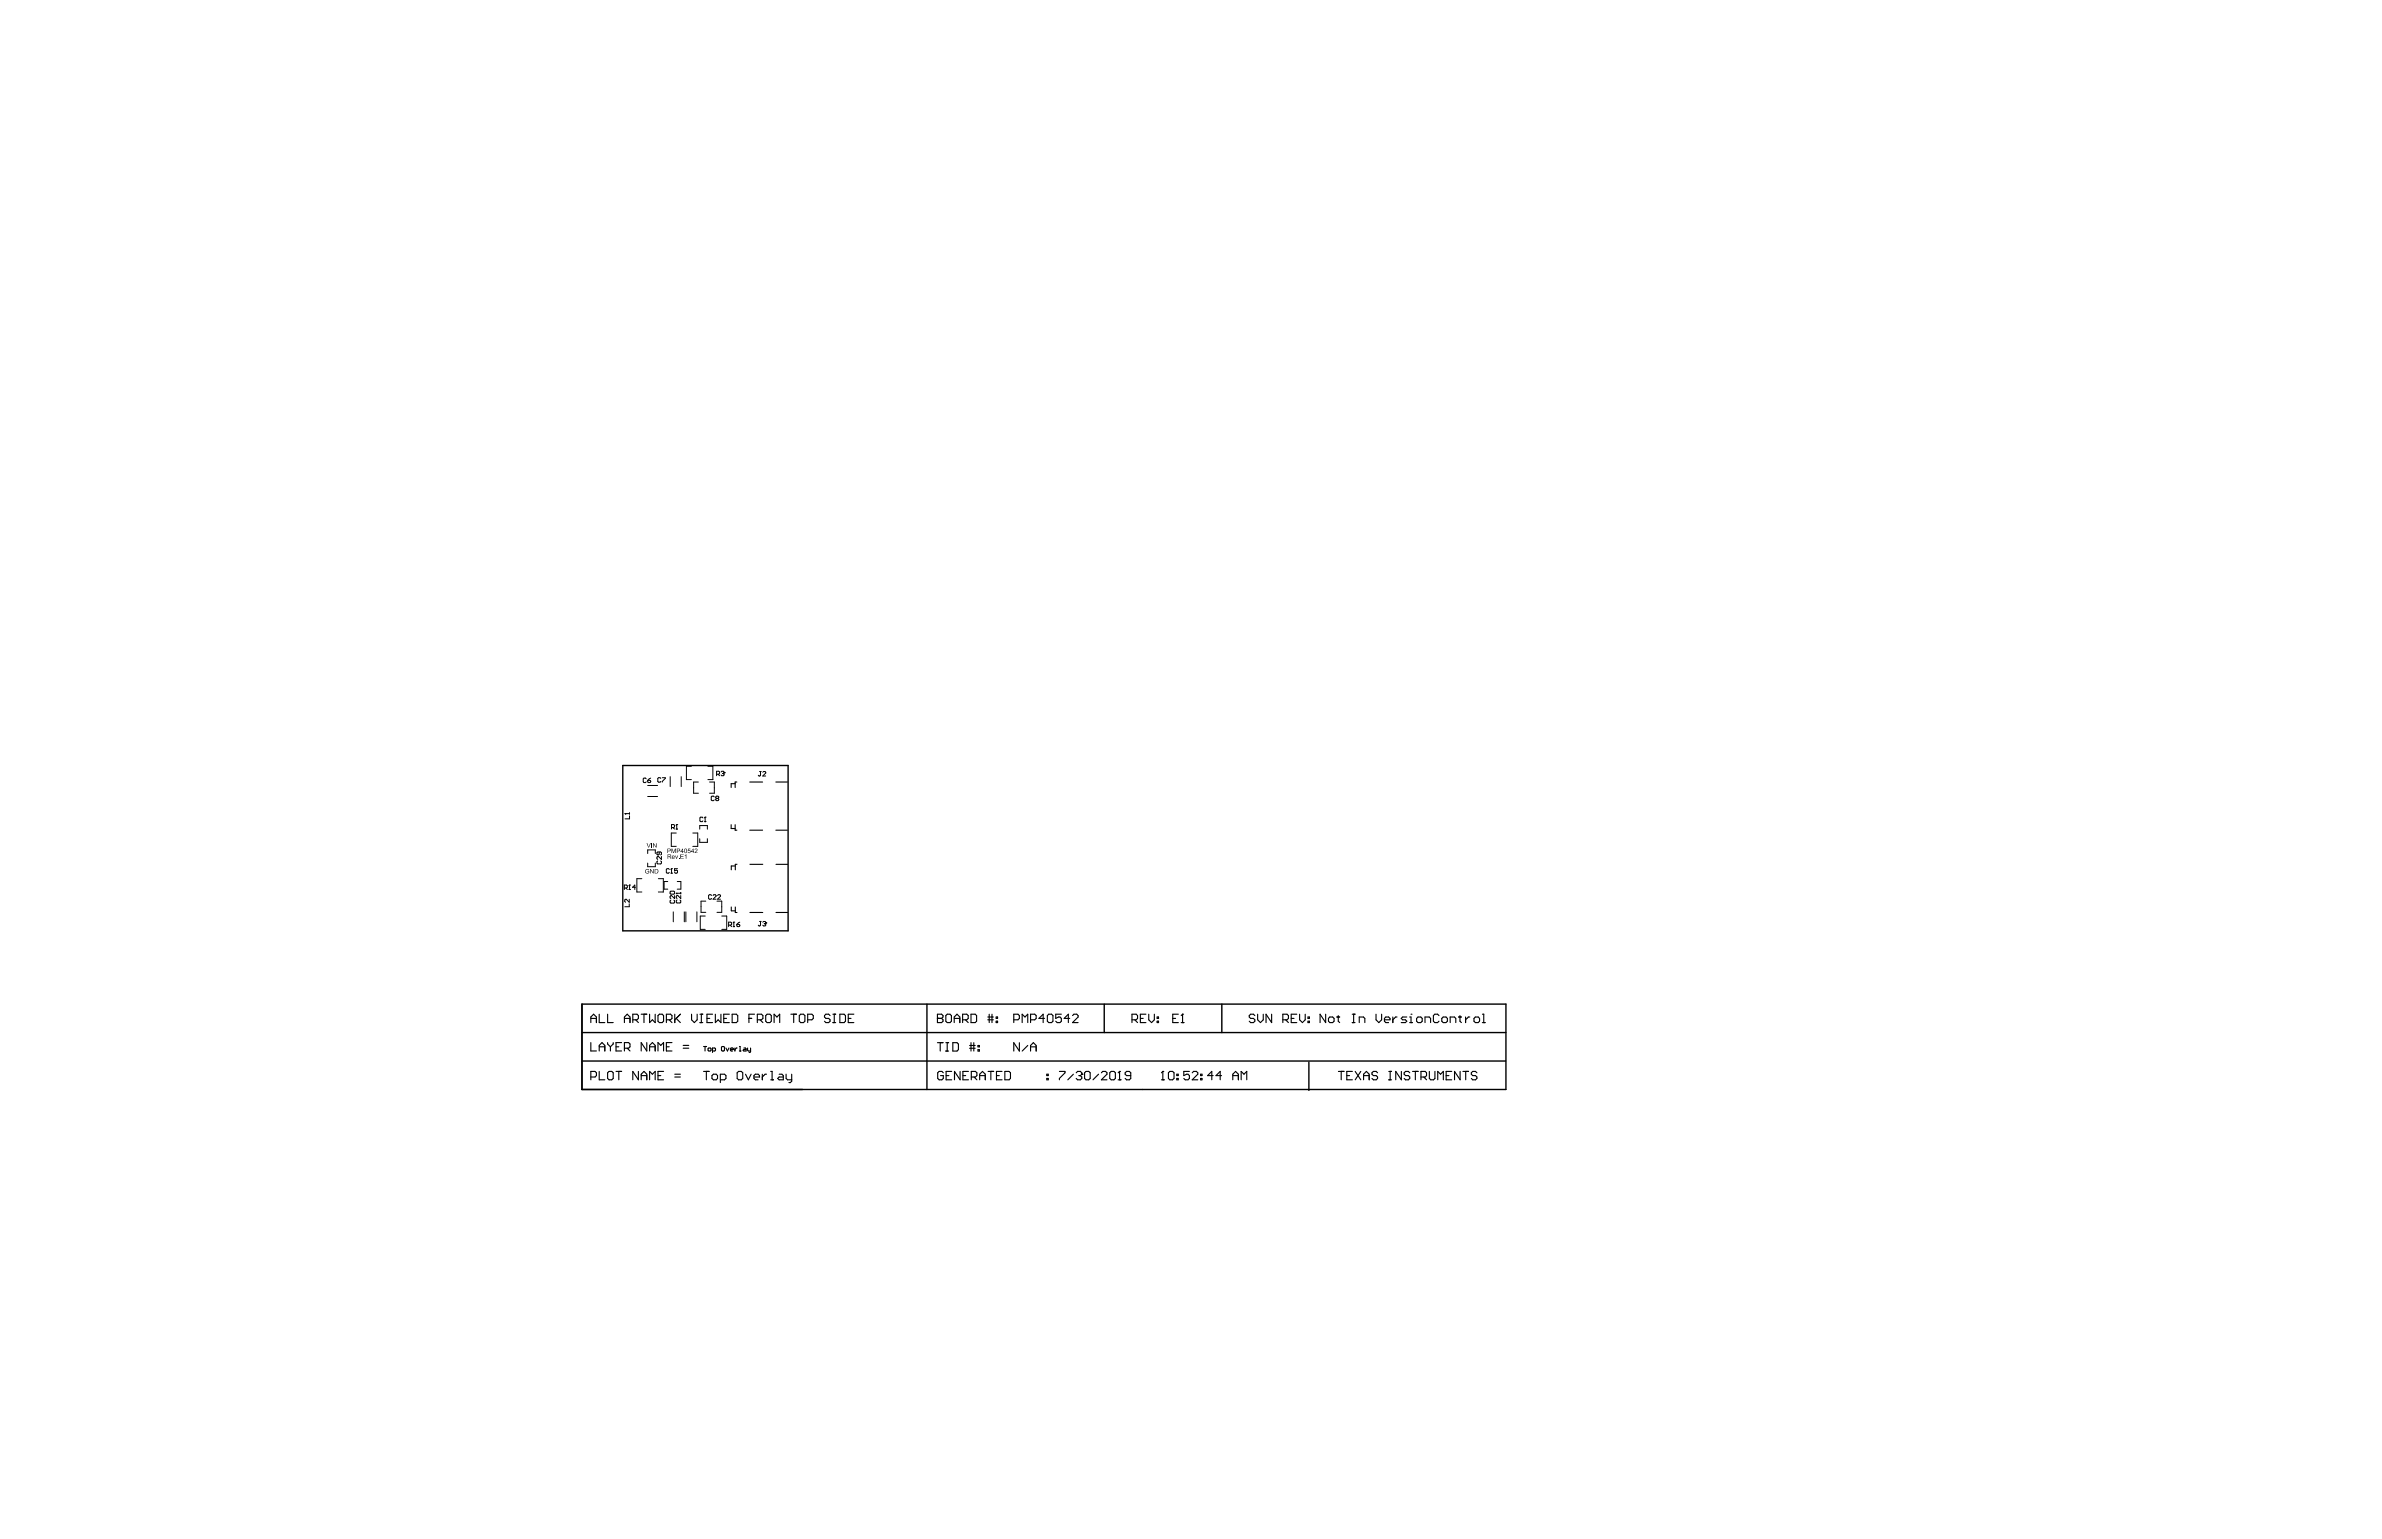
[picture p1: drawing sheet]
<svg xmlns="http://www.w3.org/2000/svg" width="432mm" height="279mm" viewBox="0 0 432 279" stroke-linecap="round" stroke-linejoin="round" font-family="sans-serif">
<path d="M112.9 138.8h30v30h-30zM105.5 182.1h167.5v15.4h-167.5zM105.5 192.4h167.4M105.5 187.2h167.5M168 182.1v15.4M200.2 182.1v5.1M221.5 182.1v5.1M237.3 192.6v5.1" fill="none" stroke="#000" stroke-width=".25"/>
<g fill="none" stroke="#000" stroke-width=".2">
<path d="M132.5 149.5v.7h.8M133.3 149.5v1h.3M133.3 142.1h-.8v.7M133.3 157h-.7v.7M133.6 141.8h-.3v1M133.6 156.7h-.3v1M135.9 150.5h2.3M135.9 141.8h2.3M135.9 156.7h2.4M140.6 150.5h2.1M140.6 141.8h2.1M140.7 156.7h2.1"/>
<path d="M132.6 164.5v.7h.7M133.3 164.5v1h.3M135.9 165.5h2.4M140.7 165.5h2.1M107.1 185.4v-1l.5-.5 .5 .5v1M107.1 189v1.6h1M107.1 195.3h.8l.2-.3v-.5l-.2-.2h-.8v1.5M107.1 184.7h1M108.6 183.9v1.5h1M108.6 190.6v-1.1l.5-.5 .5 .5v1.1M108.6 194.3v1.5h1M108.6 189.8h1"/>
<path d="M110.1 194.5l.3-.2h.5l.3 .2v1l-.3 .3h-.5l-.3-.3zM110.1 183.9v1.5h1.1M110.1 189v.3l.6 .5M110.7 189.8v.8M111.2 189v.3l-.5 .5M111.7 194.3h1M111.7 189.8h.5M112.2 194.3v1.5M112.7 189h-1v1.6h1M113.2 184.7h1M113.2 190.1h.8l.2-.3v-.5l-.2-.3h-.8v1.6M113.2 185.4v-1l.5-.5 .5 .5v1"/>
<path d="M113.7 190.1l.5 .5M114.7 184.9h.8l.2-.2v-.6l-.2-.2h-.8v1.5M115.2 184.9l.5 .5M115.7 194.3v1.5l-1-1.5v1.5M116.2 195.8v-1l.5-.5 .5 .5v1M116.2 195h1M116.2 183.9h1M116.7 183.9v1.5M117.2 189v1.6l-1-1.6v1.6M117.8 183.9v1.5l.5-.5 .5 .5v-1.5M117.8 190.6v-1.1l.5-.5 .5 .5v1.1M117.8 195.8v-1.5l.5 .5 .5-.5v1.5"/>
<path d="M117.8 189.8h1M119.3 195h.5M119.3 190.6v-1.6l.5 .5 .5-.5v1.6M119.5 183.9h.5l.3 .2v1.1l-.3 .2h-.5l-.2-.2v-1.1zM120.3 194.3h-1v1.5h1M120.8 184.9h.8l.2-.2v-.6l-.2-.2h-.8v1.5M120.8 189.8h.5M121.3 184.9l.5 .5M121.8 189h-1v1.6h1M122.3 195.3h1M122.3 194.8h1M122.3 183.9v1.5"/>
<path d="M122.6 184.7l.7 .7M123.3 183.9l-1 1M123.8 190.1h1.1M123.8 189.5h1.1M125.4 183.9v1l.5 .5 .5-.5v-1M126.9 185.4h.5M126.9 183.9h.5M127.1 183.9v1.5M127.5 194.3h1.1M127.5 189.8h.6M127.8 189.8v.8M128 194.3v1.5"/>
<path d="M128.2 184.7h.5M128.5 190l.4 .2-.1 .4-.4-.2zM129.1 195l.2-.2h.5l.3 .2v.5l-.3 .3h-.5l-.2-.3zM129.2 190.6h.4l.1-.4-.1-.2h-.4v.8M129.2 183.9h-1v1.5h1M129.7 183.9v1.5l.5-.5 .5 .5v-1.5M130.6 195.8h.7l.3-.3v-.5l-.3-.2h-.7v1.5M130.9 189.8l.4 .1v.5l-.1 .2-.4-.2v-.5zM131.2 184.7h.5M131.6 190l.3 .6 .2-.6M132.2 183.9h-1v1.5h1M132.4 190.3h.5l-.1-.3-.4 .2v.2l.4 .2"/>
<path d="M132.7 183.9h.8l.2 .2v1.1l-.2 .2h-.8zM133.2 190v.6M133.6 194.5l.3-.2h.5l.2 .2v1l-.2 .3h-.5l-.3-.3zM133.6 190l-.4 .3M134 190.6h.3M134 189.8h.2v.8M134.8 190l.4 .2v.4h-.4l-.1-.2 .1-.1h.4M135.1 194.8l.6 1 .5-1M135.5 190v.4l.2 .2h.4M135.8 184.7h.5M136.1 190v.7l-.3 .1M136.7 195.3h1v-.3l-.3-.2h-.5l-.2 .2v.5l.2 .3h.5"/>
<path d="M136.8 183.9h-1v1.5M137.3 184.9h.7l.3-.2v-.6l-.3-.2h-.7v1.5M137.8 184.9l.5 .5M138.2 194.8v1M139 194.8h-.3l-.5 .5M139.1 183.9h.5l.2 .2v1.1l-.2 .2h-.5l-.3-.2v-1.1zM139.7 194.3h.3v1.5M139.7 195.8h.5M140.3 185.4v-1.5l.5 .5 .5-.5v1.5M141.2 194.8h.5l.3 .2v.8h-.8l-.2-.3 .2-.2h.8M142.5 194.8v.7l.3 .3h.7M143.4 183.9h1"/>
<path d="M143.5 194.8v1.2l-.2 .3h-.3M143.9 183.9v1.5M144.9 184.1l.2-.2h.6l.2 .2v1.1l-.2 .2h-.6l-.2-.2zM146.4 184.9h.8l.2-.2v-.6l-.2-.2h-.8v1.5M150.5 184.1l-.3-.2h-.5l-.2 .2v.3l.2 .3h.5l.3 .2v.3l-.3 .2h-.5l-.2-.2M151 185.4h.5M151 183.9h.5M151.2 183.9v1.5M152.2 183.9h.8l.3 .2v1.1l-.3 .2h-.8zM153.8 184.7h.5M154.8 183.9h-1v1.5h1M169.9 184.7h.1"/>
<path d="M169.9 183.9h.8l.2 .2v.3l-.2 .3 .2 .2v.3l-.2 .2h-.8zM169.9 184.7h.8M169.9 189.1h1M170.4 189.1v1.5M171 194.5l-.3-.2h-.5l-.2 .2v1l.2 .3h.5l.3-.3v-.5h-.5M171.5 184.1l.2-.2h.5l.3 .2v1.1l-.3 .2h-.5l-.2-.2zM171.5 190.6h.5M171.5 189.1h.5M171.5 195h.5M171.7 189.1v1.5M172.5 194.3h-1v1.5h1M172.7 189.1h.8l.2 .2v1l-.2 .3h-.8z"/>
<path d="M173 184.7h1M173 185.4v-1l.5-.5 .5 .5v1M174 194.3v1.5l-1-1.5v1.5M174.5 184.9h.8l.2-.2v-.6l-.2-.2h-.8v1.5M174.5 195h.6M175 184.9l.5 .5M175.6 194.3h-1.1v1.5h1.1M175.8 190.1h1M175.8 189.6h1M176 183.9h.8l.2 .2v1.1l-.2 .2h-.8zM176 189.1v1.5M176.1 195.3h.7l.3-.3v-.5l-.3-.2h-.7v1.5"/>
<path d="M176.5 189.1v1.5M176.6 195.3l.5 .5M177.3 190.3h.2v.3h-.2zM177.3 189.6h.2v.2h-.2zM177.6 195h1M177.6 195.8v-1l.5-.5 .5 .5v1M179.1 184.9h1M179.1 184.4h1M179.1 194.3h1M179.3 183.9v1.5M179.6 194.3v1.5M179.8 183.9v1.5"/>
<path d="M180.6 185.2h.2v.2h-.2zM180.6 184.4h.2v.3h-.2zM180.6 195h.5M181.7 194.3h-1.1v1.5h1.1M182.2 194.3h.7l.3 .2v1l-.3 .3h-.7zM183.8 184.9h.7l.3-.2v-.6l-.3-.2h-.7v1.5M184.8 189.1v1.5l-1-1.5v1.5M185.3 185.4v-1.5l.5 .5 .5-.5v1.5M186.3 189.6l-1 1M186.8 184.9h.8l.2-.2v-.6l-.2-.2h-.8v1.5M186.8 189.8h1M186.8 190.6v-1l.5-.5 .5 .5v1"/>
<path d="M189.4 184.7h-1.1l.8-.8v1.5M189.8 195.5h.2v.3h-.2zM189.8 194.8h.2v.2h-.2zM189.9 184.1l.2-.2h.5l.3 .2v1.1l-.3 .2h-.5l-.2-.2zM192 194.3h1.1v.2l-1.1 1v.3M192.4 183.9h-1v.8l.5-.3h.2l.3 .3v.5l-.3 .2h-.5l-.2-.2M193.9 184.7h-1l.8-.8v1.5M194.4 184.1l.3-.2h.5l.2 .2v.3l-1 1h1M194.6 194.8l-1 1M195.1 194.5l.2-.2h.5l.3 .2v.3M195.6 195h.2M195.8 195l.3 .3v.2l-.3 .3h-.5l-.2-.3"/>
<path d="M196.1 194.8h.1M196.1 194.8l-.3 .2M196.6 194.5l.3-.2h.5l.2 .2v1l-.2 .3h-.5l-.3-.3zM199.1 194.8l-1 1M199.7 194.5l.2-.2h.5l.3 .2v.3l-1 1h1M201.2 194.5l.2-.2h.5l.3 .2v1l-.3 .3h-.5l-.2-.3zM202.7 195.8h.5M202.9 194.3h.1M202.9 194.3v1.5M202.9 194.3l-.2 .2M205 195h-.8l-.2-.2v-.3l.2-.2h.5l.3 .2v1l-.3 .3h-.5l-.2-.3M205.2 184.9h.8l.2-.2v-.6l-.2-.2h-.8v1.5"/>
<path d="M205.7 184.9l.5 .5M206.7 184.7h.5M207.7 183.9h-1v1.5h1M208.2 183.9v1l.5 .5 .6-.5v-1M209.8 185.2h.2v.2h-.2zM209.8 184.4h.2v.3h-.2zM210.5 195.8h.5M210.8 194.3h.1M210.8 194.3v1.5M210.8 194.3l-.3 .2M211.8 194.5l.3-.2h.5l.2 .2v1l-.2 .3h-.5l-.3-.3zM212.6 184.7h.5"/>
<path d="M213.3 195.5h.3v.3h-.3zM213.3 194.8h.3v.2h-.3zM213.6 183.9h-1v1.5h1M214.1 185.4h.5M214.4 183.9h.1M214.4 183.9v1.5M214.4 183.9l-.3 .2M215.6 194.3h-1v.7l.8-.2 .2 .2v.5l-.2 .3h-.5l-.3-.3M216.1 194.5l.3-.2h.5l.2 .2v.3l-1 1h1M217.6 195.5h.3v.3h-.3zM217.6 194.8h.3v.2h-.3zM219.9 195h-1l.8-.7v1.5"/>
<path d="M221.4 195h-1l.8-.7v1.5M223.5 195h1M223.5 195.8v-1l.5-.5 .5 .5v1M225 195.8v-1.5l.5 .5 .5-.5v1.5M227.5 184.1l-.3-.2h-.5l-.2 .2v.3l.2 .3h.5l.3 .2v.3l-.3 .2h-.5l-.2-.2M228 183.9v1l.5 .5 .5-.5v-1M230.5 183.9v1.5l-1-1.5v1.5M232.5 184.9h.8l.3-.2v-.6l-.3-.2h-.8v1.5M233.1 184.9l.5 .5M234.1 184.7h.5M235.1 183.9h-1v1.5h1M235.6 183.9v1l.5 .5 .5-.5v-1"/>
<path d="M237.1 185.2h.3v.2h-.3zM237.1 184.4h.3v.3h-.3zM240.3 183.9v1.5l-1-1.5v1.5M241.1 184.4h.5l.2 .3v.5l-.2 .2h-.5l-.3-.2v-.5zM242.3 184.4h.5M242.6 184.1v1.1l.2 .2M242.6 194.3h1M243.1 194.3v1.5M244.1 195h.5M245.1 185.4h.5M245.1 183.9h.5M245.2 194.3h-1.1v1.5h1.1"/>
<path d="M245.4 183.9v1.5M245.7 194.3l1 1.5M246.4 185.4v-1h.8l.2 .3v.7M246.7 194.3l-1 1.5M247.2 195h1M247.2 195.8v-1l.5-.5 .5 .5v1M249.4 183.9v1l.5 .5 .6-.5v-1M249.7 194.5l-.2-.2h-.5l-.3 .2v.3l.3 .2h.5l.2 .3v.2l-.2 .3h-.5l-.3-.3M251 184.9h1v-.2l-.3-.3h-.5l-.2 .3v.5l.2 .2h.5M251.8 194.3h.5M251.8 195.8h.5M252 194.3v1.5"/>
<path d="M252.5 184.4v1M253.2 184.4h-.2l-.5 .5M254 194.3v1.5l-1-1.5v1.5M255 184.4h-.7l-.3 .3 .3 .2h.5l.2 .3-.2 .2h-.8M255.5 185.4h.5M255.5 184.4h.3v1M255.6 194.5l-.3-.2h-.5l-.3 .2v.3l.3 .2h.5l.3 .3v.2l-.3 .3h-.5l-.3-.3M255.8 183.9h.1M256.1 194.3h1M256.6 194.3v1.5M257.1 184.4h.5l.2 .3v.5l-.2 .2h-.5l-.3-.2v-.5zM257.6 195.3h.7l.3-.3v-.5l-.3-.2h-.7v1.5"/>
<path d="M258.1 195.3l.5 .5M258.3 185.4v-1h.8l.2 .3v.7M259.1 194.3v1.2l.3 .3h.5l.2-.3v-1.2M260.6 195.8v-1.5l.5 .5 .5-.5v1.5M260.9 184.1l-.3-.2h-.5l-.3 .2v1.1l.3 .2h.5l.3-.2M261.6 184.4h.5l.3 .3v.5l-.3 .2h-.5l-.2-.2v-.5zM262.1 195h.6M262.9 185.4v-1h.7l.3 .3v.7M263.2 194.3h-1.1v1.5h1.1M264.4 184.4h.5M264.7 184.1v1.1l.2 .2M264.7 194.3v1.5l-1-1.5v1.5"/>
<path d="M265.2 194.3h1M265.7 184.4v1M265.7 194.3v1.5M266.4 184.4h-.2l-.5 .5M267.4 184.4h.6l.2 .3v.5l-.2 .2h-.6l-.2-.2v-.5zM267.7 194.5l-.2-.2h-.5l-.3 .2v.3l.3 .2h.5l.2 .3v.2l-.2 .3h-.5l-.3-.3M268.7 185.4h.5M268.7 183.9h.3v1.5"/>
</g>
<g fill="none" stroke="#000" stroke-width=".18">
<path d="M125.3 138.9h-.9v2.5h.9M128.3 138.9h.9v2.5h-.9M130.7 140l.4-.2 .2 .3M137.7 139.9h.3M137.9 139.9v.7l-.2 .1-.2-.1M113.3 147.5h.1M113.3 147.5h.8M113.3 147.5l.1 .2M114.1 147.9v.6h-.8M114.1 147.4v.3M116.3 159.3h-.9v2.4h.9M117.1 141.2l-.1-.1-.4 .1v.6l.1 .1 .4-.1"/>
<path d="M117.4 144.4h1.8M117.4 142.4h1.8M117.4 154.8v-.7h1.4v.7M117.4 156.5v.7h1.4v-.7M117.4 141.5h.4l.2 .3-.4 .1zM118 141.1l-.6 .4M119.2 156.1l-.1 .1 .1 .4h.6l.1-.1-.1-.4M119.3 159.3h.9v2.4h-.9M119.5 154.5v.4l-.1 .1-.3-.1 .1-.4h.6l.1 .1-.1 .4M119.8 141.1l-.2-.1-.4 .1v.6l.2 .1 .4-.1M119.9 155.3v.5l-.7-.5-.1 .1 .1 .4M120.1 141h.5l-.5 .8"/>
<path d="M121 159.8h-.6v1.4h.6M121.3 157.6l-.1-.1-.4 .1v.6l.1 .1 .4-.1M121.5 140.8v1.8M121.6 158.3h.3M121.7 150.1h.4l.2-.5-.2-.1h-.4v.8M121.7 157.5h.1M121.7 157.5v.8M121.7 157.5l-.1 .1M122 150.1l.3 .2M122.5 150.3h.3M122.6 151h-.9v2.5h.9M122.7 149.5h.1"/>
<path d="M122.7 149.5l-.2 .1M122.7 149.5v.8M122.8 159.8h.6v1.4h-.6M122.8 157.5h-.5v.4l.2-.1 .3 .1-.1 .4-.4-.1M123.5 140.8v1.8M125.6 151h.9v2.5h-.9M126.6 141.8h-.9v2h.9M126.8 150.3v-.6h1.4v.6M126.8 152.1v.6h1.4v-.6M127.4 148.3l-.1-.1-.4 .1v.5l.1 .2 .4-.2M127.7 149h.3M127.8 148.2h.1"/>
<path d="M127.8 148.2v.8M127.8 148.2l-.1 .1M128.6 141.8h.9v2h-.9M129.5 144.5l-.2-.1-.4 .1v.5l.2 .2 .4-.2M129.9 144.8l-.2 .1 .2 .3 .4-.2-.1-.2M129.9 144.8l-.2-.2 .2-.2 .4 .1-.1 .3M129.9 144.8h.3M129.9 140.4h.4l.1-.4-.1-.2h-.4v.9M130.2 140.4l.2 .3M131 140.2h.1M131.1 140.2l.2 .2-.2 .3-.4-.2M131.3 140.1h.1"/>
<path d="M131.3 140.1l-.2 .1M138.3 140l.1-.1 .4 .1-.5 .7h.5M113.2 161h.4l.1-.4-.1-.1h-.4v.8M113.4 161l.3 .3M114 161.3h.3M114.1 163.9v.5h-.8M114.1 163.1v.5l-.7-.5-.1 .1 .1 .4M114.1 160.5h.1M114.1 160.5v.8M114.1 160.5l-.1 .1M115.2 160.9h-.5l.4-.4v.8M121.6 163.2l-.1 .1 .1 .4h.6l.1-.1-.1-.4"/>
<path d="M121.6 161.6h.6l.1 .4-.1 .1h-.6l-.1-.1zM122 165.3v1.8M122.3 162.4v.5l-.6-.5-.2 .1 .1 .4M122.6 162h.1M122.6 162h.8M122.6 162l.1 .1M122.7 163.2l-.1 .1 .1 .4h.6l.1-.1-.1-.4M123.4 162.4v.5l-.5-.5-.3 .1 .1 .4M123.4 161.8v.3M124 165.3v1.8M124.3 165.3v1.8M126.3 165.3v1.8"/>
<path d="M127.8 166.1h-.9v2.4h.9M127.9 163.4h-.8v2h.8M129 162.4l-.1-.2-.4 .2v.5l.1 .1 .4-.1M129.3 162.4l.1-.2 .4 .2-.5 .6h.5M130 163.4h.8v2h-.8M130.1 162.4l.1-.2 .4 .2-.5 .6h.5M130.8 166.1h.9v2.4h-.9M132.1 167.7h.4l.1-.4-.1-.1h-.4v.8M132.4 167.7l.2 .3M132.9 168h.3M133 167.2h.1M133 167.2l-.1 .1"/>
<path d="M133 167.2v.8M133.6 167.6h.4l.1 .3-.4 .1zM134.1 167.2l-.5 .4M137.7 167.1h.3M137.9 167.1v.7l-.2 .1-.2-.1M138.3 167.2l.4-.1 .1 .2M138.5 167.5h.2M138.7 167.5l.1 .1-.1 .3-.4-.1M138.8 167.3h.1M138.8 167.3l-.1 .2"/>
</g>
<g fill="#000">
<path d="M117.1 157.6h.4l.2 .2-.5-.1-.1 .5 .4 .1 .1-.2h-.2v-.1h.3v.3l-.4 .1-.3-.2v-.4zM117.2 152.9h.1l.3 .7 .2-.7h.2l-.4 .8zM117.8 157.6h.2l.4 .6v-.6h.1v.8l-.6-.7v.7h-.1zM118.1 152.9h.1v.8h-.1zM118.4 152.9l.5 .6v-.6h.1v.8l-.5-.7v.7h-.1zM121.7 153.9h.2l.2 .7 .3-.7h.1v.8h-.1v-.7l-.3 .7-.3-.7v.7h-.1zM122.4 155.1l.2 .5 .3-.5-.2 .6zM123 155.6l.1 .1zM123.3 154.9h.6l-.4 .1v.2h.4v.1h-.4v.3l.4 .1h-.6zM124.2 155.1l.2-.2v.8h-.1v-.6l-.2 .1zM124.7 153.9h.5v.1h-.4v.2h.3l.1 .2-.2 .3-.3-.1-.1-.1 .3 .1 .2-.1-.1-.3-.3 .1zM126 153.9h.3l.1 .1-.4 .6 .4 .1h-.5l.4-.6v-.1l-.4 .1z"/>
<path d="M118.7 157.6h.4l.2 .1v.4l-.1 .2-.5 .1zM118.8 157.7v.6h.3l.1-.3v-.2z"/>
<path d="M121 153.9h.4l.2 .1-.1 .3-.4 .1v.3h-.1zM121.1 154v.3l.4-.1-.1-.2z"/>
<path d="M121 154.9l.6 .1v.2l-.2 .1 .3 .4h-.1l-.3-.4h-.2v.4h-.1zM121.1 155v.3l.4-.1v-.2z"/>
<path d="M121.9 155.1h.2l.2 .2v.2h-.4v.1l.2 .1 .1-.2a.17 .17 0 0 1-.1 .2 .17 .17 0 0 1-.2 0l-.1-.2zM122 155.2l-.1 .2h.3z"/>
<path d="M122.7 153.9h.4l.2 .1-.1 .3-.4 .1v.3h-.1zM122.8 154v.3l.4-.1v-.2z"/>
<path d="M123.7 153.9l.1 .5h.1l-.1 .3-.1-.2h-.3zM123.7 154l-.2 .4h.2z"/>
<path d="M124.1 153.9h.3l.1 .2v.4l-.2 .2-.3-.2zM124.2 154l-.1 .5 .2 .1 .1-.1v-.4z"/>
<path d="M125.6 153.9l.1 .5h.1l-.1 .3-.1-.2h-.3zM125.6 154l-.2 .4h.2z"/>
</g>
</svg>
